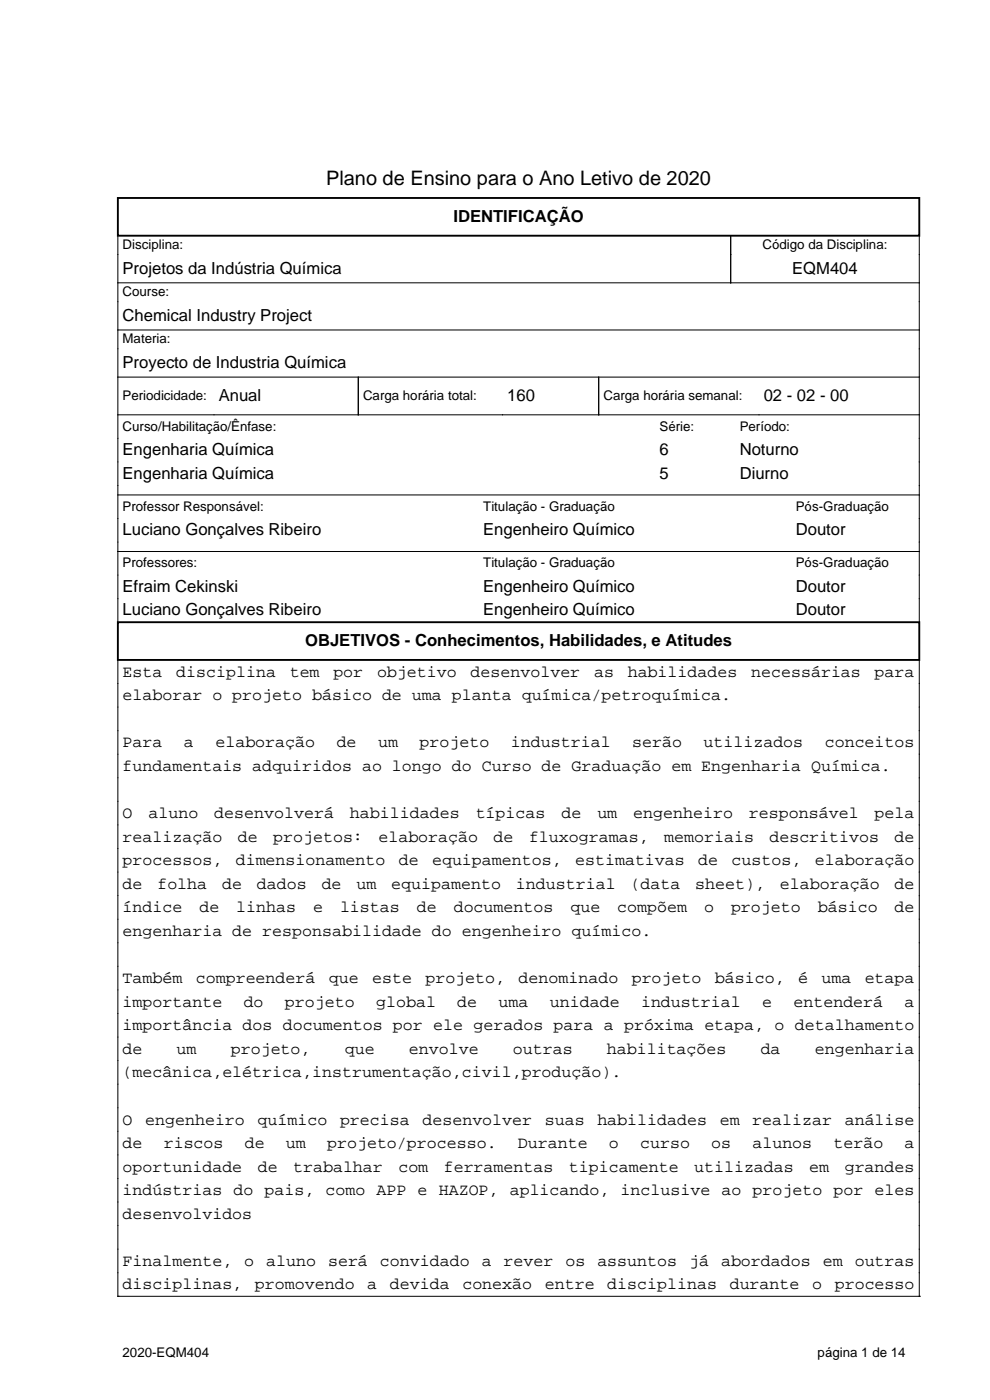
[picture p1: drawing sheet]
<svg xmlns="http://www.w3.org/2000/svg" width="210mm" height="297mm" viewBox="0 0 210 297" stroke-linecap="round" stroke-linejoin="round" font-family="sans-serif">
<defs><g id="words">
<text font-size="4.2" x="69.2" y="39.3">Plano de Ensino para o Ano Letivo de 2020</text>
<g font-size="3.5">
<text x="96.2" y="47.1">IDENTIFICAÇÃO</text>
<text x="26" y="58.1">Projetos da Indústria Química</text>
<text x="168" y="58.1">EQM404</text>
<text x="26" y="68.1">Chemical Industry Project</text>
<text x="26" y="78.1">Proyecto de Industria Química</text>
<text x="46.4" y="85.1">Anual</text>
<text x="107.6" y="85.1">160</text>
<text x="162" y="85.1">02 - 02 - 00</text>
<text x="26" y="96.6">Engenharia Química</text>
<text x="26" y="101.6">Engenharia Química</text>
<text x="139.9" y="96.6">6</text>
<text x="139.9" y="101.6">5</text>
<text x="156.9" y="96.6">Noturno</text>
<text x="156.9" y="101.6">Diurno</text>
<text x="26" y="113.6">Luciano Gonçalves Ribeiro</text>
<text x="102.5" y="113.6">Engenheiro Químico</text>
<text x="168.8" y="113.6">Doutor</text>
<text x="26" y="125.6">Efraim Cekinski</text>
<text x="102.5" y="125.6">Engenheiro Químico</text>
<text x="168.8" y="125.6">Doutor</text>
<text x="26" y="130.6">Luciano Gonçalves Ribeiro</text>
<text x="102.5" y="130.6">Engenheiro Químico</text>
<text x="168.8" y="130.6">Doutor</text>
<text x="64.7" y="137.1">OBJETIVOS - Conhecimentos, Habilidades, e Atitudes</text>
<text x="26" y="143.6">Esta</text>
<text x="37.4" y="143.6">disciplina</text>
<text x="61.5" y="143.6">tem</text>
<text x="70.7" y="143.6">por</text>
<text x="80" y="143.6">objetivo</text>
<text x="99.8" y="143.6">desenvolver</text>
<text x="126" y="143.6">as</text>
<text x="133.1" y="143.6">habilidades</text>
<text x="159.3" y="143.6">necessárias</text>
<text x="185.5" y="143.6">para</text>
<text x="26" y="148.6">elaborar o projeto básico de uma planta química/petroquímica.</text>
<text x="26" y="158.6">Para</text>
<text x="39" y="158.6">a</text>
<text x="45.7" y="158.6">elaboração</text>
<text x="71.4" y="158.6">de</text>
<text x="80.2" y="158.6">um</text>
<text x="89" y="158.6">projeto</text>
<text x="108.4" y="158.6">industrial</text>
<text x="134.1" y="158.6">serão</text>
<text x="149.2" y="158.6">utilizados</text>
<text x="174.9" y="158.6">conceitos</text>
<text x="26" y="163.6">fundamentais adquiridos ao longo do Curso de Graduação em Engenharia Química.</text>
<text x="26" y="173.6">O</text>
<text x="31.5" y="173.6">aluno</text>
<text x="45.5" y="173.6">desenvolverá</text>
<text x="74.2" y="173.6">habilidades</text>
<text x="100.9" y="173.6">típicas</text>
<text x="119.1" y="173.6">de</text>
<text x="126.7" y="173.6">um</text>
<text x="134.3" y="173.6">engenheiro</text>
<text x="158.9" y="173.6">responsável</text>
<text x="185.5" y="173.6">pela</text>
<text x="26" y="178.6">realização</text>
<text x="50.4" y="178.6">de</text>
<text x="57.9" y="178.6">projetos:</text>
<text x="80.3" y="178.6">elaboração</text>
<text x="104.7" y="178.6">de</text>
<text x="112.2" y="178.6">fluxogramas,</text>
<text x="140.9" y="178.6">memoriais</text>
<text x="163.2" y="178.6">descritivos</text>
<text x="189.8" y="178.6">de</text>
<text x="26" y="183.6">processos,</text>
<text x="50" y="183.6">dimensionamento</text>
<text x="84.6" y="183.6">de</text>
<text x="91.6" y="183.6">equipamentos,</text>
<text x="122" y="183.6">estimativas</text>
<text x="148.1" y="183.6">de</text>
<text x="155.2" y="183.6">custos,</text>
<text x="172.8" y="183.6">elaboração</text>
<text x="26" y="188.6">de</text>
<text x="33.4" y="188.6">folha</text>
<text x="47.1" y="188.6">de</text>
<text x="54.5" y="188.6">dados</text>
<text x="68.2" y="188.6">de</text>
<text x="75.6" y="188.6">um</text>
<text x="83" y="188.6">equipamento</text>
<text x="109.4" y="188.6">industrial</text>
<text x="133.7" y="188.6">(data</text>
<text x="147.5" y="188.6">sheet),</text>
<text x="165.4" y="188.6">elaboração</text>
<text x="189.8" y="188.6">de</text>
<text x="26" y="193.6">índice</text>
<text x="42.3" y="193.6">de</text>
<text x="50.1" y="193.6">linhas</text>
<text x="66.4" y="193.6">e</text>
<text x="72.1" y="193.6">listas</text>
<text x="88.4" y="193.6">de</text>
<text x="96.2" y="193.6">documentos</text>
<text x="121" y="193.6">que</text>
<text x="130.9" y="193.6">compõem</text>
<text x="149.4" y="193.6">o</text>
<text x="155.1" y="193.6">projeto</text>
<text x="173.5" y="193.6">básico</text>
<text x="189.8" y="193.6">de</text>
<text x="26" y="198.6">engenharia de responsabilidade do engenheiro químico.</text>
<text x="26" y="208.6">Também</text>
<text x="41.5" y="208.6">compreenderá</text>
<text x="69.8" y="208.6">que</text>
<text x="78.9" y="208.6">este</text>
<text x="90.2" y="208.6">projeto,</text>
<text x="110" y="208.6">denominado</text>
<text x="134" y="208.6">projeto</text>
<text x="151.6" y="208.6">básico,</text>
<text x="169.3" y="208.6">é</text>
<text x="174.2" y="208.6">uma</text>
<text x="183.4" y="208.6">etapa</text>
<text x="26" y="213.6">importante</text>
<text x="51.7" y="213.6">do</text>
<text x="60.4" y="213.6">projeto</text>
<text x="79.8" y="213.6">global</text>
<text x="97" y="213.6">de</text>
<text x="105.8" y="213.6">uma</text>
<text x="116.6" y="213.6">unidade</text>
<text x="136" y="213.6">industrial</text>
<text x="161.7" y="213.6">e</text>
<text x="168.3" y="213.6">entenderá</text>
<text x="191.9" y="213.6">a</text>
<text x="26" y="218.6">importância dos documentos por ele gerados para a próxima etapa, o detalhamento</text>
<text x="26" y="223.6">de</text>
<text x="37.5" y="223.6">um</text>
<text x="48.9" y="223.6">projeto,</text>
<text x="73.1" y="223.6">que</text>
<text x="86.7" y="223.6">envolve</text>
<text x="108.8" y="223.6">outras</text>
<text x="128.7" y="223.6">habilitações</text>
<text x="161.4" y="223.6">da</text>
<text x="172.8" y="223.6">engenharia</text>
<text x="26" y="228.6">(mecânica,elétrica,instrumentação,civil,produção).</text>
<text x="26" y="238.6">O</text>
<text x="30.8" y="238.6">engenheiro</text>
<text x="54.6" y="238.6">químico</text>
<text x="72.1" y="238.6">precisa</text>
<text x="89.6" y="238.6">desenvolver</text>
<text x="115.6" y="238.6">suas</text>
<text x="126.7" y="238.6">habilidades</text>
<text x="152.7" y="238.6">em</text>
<text x="159.6" y="238.6">realizar</text>
<text x="179.2" y="238.6">análise</text>
<text x="26" y="243.6">de</text>
<text x="34.7" y="243.6">riscos</text>
<text x="51.9" y="243.6">de</text>
<text x="60.7" y="243.6">um</text>
<text x="69.4" y="243.6">projeto/processo.</text>
<text x="109.9" y="243.6">Durante</text>
<text x="129.2" y="243.6">o</text>
<text x="135.8" y="243.6">curso</text>
<text x="150.9" y="243.6">os</text>
<text x="159.6" y="243.6">alunos</text>
<text x="176.8" y="243.6">terão</text>
<text x="191.9" y="243.6">a</text>
<text x="26" y="248.6">oportunidade</text>
<text x="54.7" y="248.6">de</text>
<text x="62.2" y="248.6">trabalhar</text>
<text x="84.5" y="248.6">com</text>
<text x="94.1" y="248.6">ferramentas</text>
<text x="120.7" y="248.6">tipicamente</text>
<text x="147.2" y="248.6">utilizadas</text>
<text x="171.7" y="248.6">em</text>
<text x="179.2" y="248.6">grandes</text>
<text x="26" y="253.6">indústrias do pais, como APP e HAZOP, aplicando, inclusive ao projeto por eles</text>
<text x="26" y="258.6">desenvolvidos</text>
<text x="26" y="268.6">Finalmente,</text>
<text x="51.8" y="268.6">o</text>
<text x="56.5" y="268.6">aluno</text>
<text x="69.6" y="268.6">será</text>
<text x="80.6" y="268.6">convidado</text>
<text x="102.2" y="268.6">a</text>
<text x="106.8" y="268.6">rever</text>
<text x="119.9" y="268.6">os</text>
<text x="126.7" y="268.6">assuntos</text>
<text x="146.2" y="268.6">já</text>
<text x="152.9" y="268.6">abordados</text>
<text x="174.5" y="268.6">em</text>
<text x="181.3" y="268.6">outras</text>
<text x="26" y="273.6">disciplinas,</text>
<text x="54.1" y="273.6">promovendo</text>
<text x="77.9" y="273.6">a</text>
<text x="82.7" y="273.6">devida</text>
<text x="98.1" y="273.6">conexão</text>
<text x="115.6" y="273.6">entre</text>
<text x="128.8" y="273.6">disciplinas</text>
<text x="154.8" y="273.6">durante</text>
<text x="172.3" y="273.6">o</text>
<text x="177.1" y="273.6">processo</text>
</g>
<g font-size="2.8">
<text x="26" y="52.8">Disciplina:</text>
<text x="161.7" y="52.8">Código da Disciplina:</text>
<text x="26" y="62.8">Course:</text>
<text x="26" y="72.8">Materia:</text>
<text x="26" y="84.8">Periodicidade:</text>
<text x="77" y="84.8">Carga horária total:</text>
<text x="128" y="84.8">Carga horária semanal:</text>
<text x="26" y="91.3">Curso/Habilitação/Ênfase:</text>
<text x="139.9" y="91.3">Série:</text>
<text x="156.9" y="91.3">Período:</text>
<text x="26" y="108.3">Professor Responsável:</text>
<text x="102.5" y="108.3">Titulação - Graduação</text>
<text x="168.8" y="108.3">Pós-Graduação</text>
<text x="26" y="120.3">Professores:</text>
<text x="102.5" y="120.3">Titulação - Graduação</text>
<text x="168.8" y="120.3">Pós-Graduação</text>
<text x="26" y="287.8">2020-EQM404</text>
<text x="173.4" y="287.8">página 1 de 14</text>
</g>
</g></defs>
<path d="M25 42h170v8h-170zM25 132h170v8h-170z" fill="none" stroke="#000" stroke-width=".4"/>
<g fill="none" stroke="#000" stroke-width=".21">
<path d="M25 50v82M155 50v10M195 50v82M25 60h170M25 70h170M25 80h170M76 80v8M127 80v8M25 88h170M25 105h170M25 117h170M25 140v135"/>
<path d="M195 140v135M25 275h.1M25 275h170M195 275h.1"/>
</g>
<use href="#words"/>
</svg>
